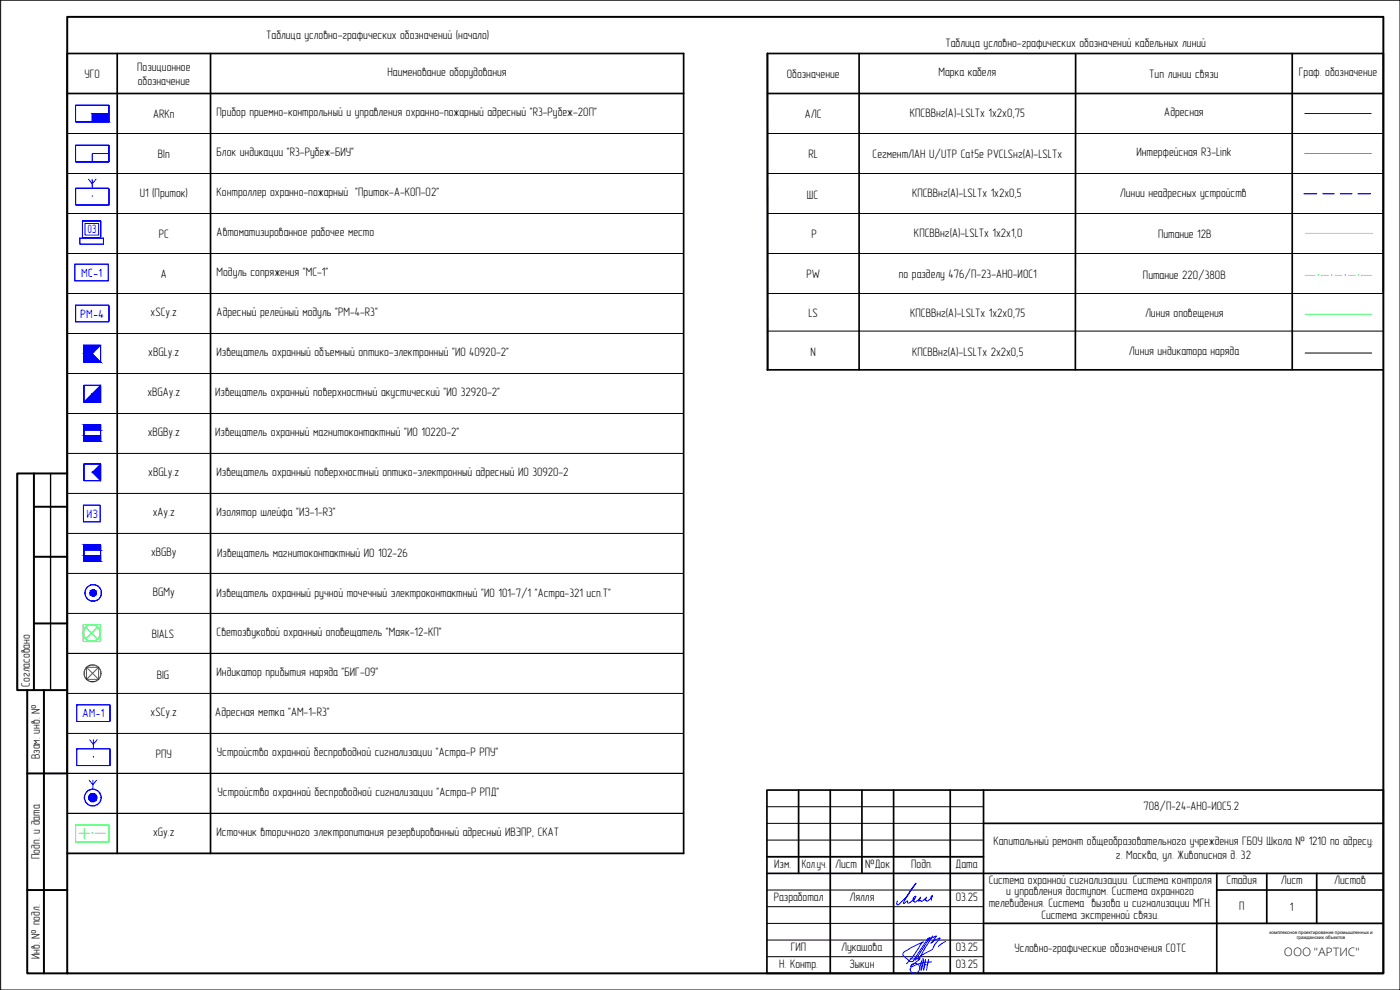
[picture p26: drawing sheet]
<svg xmlns="http://www.w3.org/2000/svg" width="420mm" height="297mm" viewBox="0 0 420 297" stroke-linecap="round" stroke-linejoin="round" font-family="sans-serif">
<defs><g id="words">
<g font-size="3.9" fill="#00f">
<text x="26.2" y="69.9">ОЗ</text>
<text x="24.3" y="83">МС-1</text>
<text x="24.1" y="95.3">РМ-4</text>
<text x="25.9" y="155.4">ИЗ</text>
<text x="24.6" y="215.2">АМ-1</text>
</g>
<text font-size="3.8" x="385.3" y="286.9">ООО &quot;АРТИС&quot;</text>
<g font-size="3.7">
<text x="79.9" y="11.6">Таблица условно-графических обозначений (начало)</text>
<text x="283.8" y="14">Таблица условно-графических обозначений кабельных линий</text>
<text x="25.4" y="23.3">УГО</text>
<text x="41.2" y="21.2">Позиционное</text>
<text x="116.3" y="23">Наименование оборудования</text>
<text x="236.2" y="23.3">Обозначение</text>
<text x="281.7" y="23">Марка кабеля</text>
<text x="344.9" y="23.3">Тип линии связи</text>
<text x="389.8" y="23">Граф. обозначение</text>
<text x="41.4" y="25.4">обозначение</text>
<text x="46" y="35.3">ARKn</text>
<text x="65" y="35">Прибор приемно-контрольный и управления охранно-пожарный адресный &quot;R3-Рубеж-2ОП&quot;</text>
<text x="241.6" y="35.3">АЛС</text>
<text x="273.1" y="35.2">КПСВВнг(А)-LSLTx 1x2x0,75</text>
<text x="349.4" y="35">Адресная</text>
<text x="47.4" y="47.3">BIn</text>
<text x="65" y="47">Блок индикации &quot;R3-Рубеж-БИУ&quot;</text>
<text x="242.7" y="47.3">RL</text>
<text x="261.9" y="47.3">СегментЛАН U/UTP Cat5e PVCLSнг(А)-LSLTx</text>
<text x="341" y="47">Интерфейсная R3-Link</text>
<text x="42" y="59.1">U1 (Приток)</text>
<text x="65" y="59">Контроллер охранно-пожарный &quot;Приток-А-КОП-02&quot;</text>
<text x="242.2" y="59.8">ШС</text>
<text x="273.7" y="59.2">КПСВВнг(А)-LSLTx 1x2x0,5</text>
<text x="336.1" y="59">Линии неадресных устройств</text>
<text x="47.7" y="71.4">РС</text>
<text x="65" y="71">Автоматизированное рабочее место</text>
<text x="243.5" y="71.3">P</text>
<text x="274.3" y="71.2">КПСВВнг(А)-LSLTx 1x2x1,0</text>
<text x="347.5" y="71.3">Питание 12В</text>
<text x="48.3" y="83.4">А</text>
<text x="65" y="83">Модуль сопряжения &quot;МС-1&quot;</text>
<text x="242" y="83.5">PW</text>
<text x="269.7" y="83.4">по разделу 476/П-23-АНО-ИОС1</text>
<text x="343" y="83.6">Питание 220/380В</text>
<text x="45.2" y="95">xSCy.z</text>
<text x="65" y="95">Адресный релейный модуль &quot;РМ-4-R3&quot;</text>
<text x="242.6" y="95.2">LS</text>
<text x="273.2" y="95.1">КПСВВнг(А)-LSLTx 1x2x0,75</text>
<text x="343.6" y="95.1">Линия оповещения</text>
<text x="44.5" y="106.9">xBGLy.z</text>
<text x="65" y="107">Извещатель охранный объемный оптико-электронный &quot;ИО 40920-2&quot;</text>
<text x="243.2" y="106.8">N</text>
<text x="273.7" y="106.8">КПСВВнг(А)-LSLTx 2x2x0,5</text>
<text x="338.8" y="106.5">Линия индикатора наряда</text>
<text x="44.2" y="118.9">xBGАy.z</text>
<text x="64.6" y="119">Извещатель охранный поверхностный акустический &quot;ИО 32920-2&quot;</text>
<text x="44.3" y="130.9">xBGBy.z</text>
<text x="64.6" y="131">Извещатель охранный магнитоконтактный &quot;ИО 10220-2&quot;</text>
<text x="44.5" y="142.9">xBGLy.z</text>
<text x="65" y="143">Извещатель охранный поверхностный оптико-электронный адресный ИО 30920-2</text>
<text x="45.8" y="154.9">xАy.z</text>
<text x="65" y="155">Изолятор шлейфа &quot;ИЗ-1-R3&quot;</text>
<text x="45.3" y="166.9">xBGBy</text>
<text x="65.2" y="167.1">Извещатель магнитоконтактный ИО 102-26</text>
<text x="45.9" y="179">BGМy</text>
<text x="65" y="179.1">Извещатель охранный ручной точечный электроконтактный &quot;ИО 101-7/1 &quot;Астра-321 исп.Т&quot;</text>
<text x="45.5" y="191.5">BIALS</text>
<text x="65" y="191">Светозвуковой охранный оповещатель &quot;Маяк-12-КП&quot;</text>
<text x="47.1" y="203.6">BIG</text>
<text x="65" y="203">Индикатор прибытия наряда &quot;БИГ-09&quot;</text>
<text x="8.9" y="206" transform="rotate(-90 8.9 206)">Согласовано</text>
<text x="45.2" y="215">xSCy.z</text>
<text x="64.6" y="215">Адресная метка &quot;АМ-1-R3&quot;</text>
<text x="11.9" y="227.8" transform="rotate(-90 11.9 227.8)">Взам. инв. №</text>
<text x="46.8" y="227.3">РПУ</text>
<text x="65.1" y="227">Устройство охранной беспроводной сигнализации &quot;Астра-Р РПУ&quot;</text>
<text x="65.3" y="238.9">Устройство охранной беспроводной сигнализации &quot;Астра-Р РПД&quot;</text>
<text x="343.2" y="243.1">708/П-24-АНО-ИОС5.2</text>
<text x="45.9" y="250.9">хGy.z</text>
<text x="65" y="251">Источник вторичного электропитания резервированный адресный ИВЭПР, СКАТ</text>
<text x="11.9" y="257.7" transform="rotate(-90 11.9 257.7)">Подп. и дата</text>
<text x="298.2" y="253.5">Капитальный ремонт общеобразовательного учреждения ГБОУ Школа № 1210 по адресу:</text>
<text x="334.9" y="257.7">г. Москва, ул. Живописная д. 32</text>
<text x="232.4" y="260.4">Изм.</text>
<text x="240.6" y="260.4">Кол.уч.</text>
<text x="250.6" y="260.4">Лист</text>
<text x="259.7" y="260.4">№Док</text>
<text x="273.5" y="260.4">Подп.</text>
<text x="286.8" y="260.4">Дата</text>
<text x="296.7" y="265.1">Система охранной сигнализации. Система контроля</text>
<text x="302" y="268.6">и управления доступом. Система охранного</text>
<text x="368.1" y="265.4">Стадия</text>
<text x="384.4" y="265.4">Лист</text>
<text x="400.4" y="265.4">Листов</text>
<text x="232.2" y="270.4">Разработал</text>
<text x="254.9" y="270.4">Лялля</text>
<text x="286.8" y="270.4">03.25</text>
<text x="296.7" y="272.2">телевидения. Система вызова и сигнализации МГН.</text>
<text x="312.5" y="275.7">Система экстренной связи.</text>
<text x="371.9" y="272.9">П</text>
<text x="387.1" y="273.3">1</text>
<text x="11.9" y="287.7" transform="rotate(-90 11.9 287.7)">Инв. № подл.</text>
<text x="237.3" y="285.4">ГИП</text>
<text x="252.4" y="285.4">Лукашова</text>
<text x="286.8" y="285.4">03.25</text>
<text x="304.4" y="285.6">Условно-графические обозначения СОТС</text>
<text x="233.8" y="290.5">Н. Контр.</text>
<text x="254.9" y="290.4">Зыкин</text>
<text x="286.8" y="290.4">03.25</text>
</g>
<g font-size="1.4">
<text x="381" y="280.2">комплексное проектирование промышленных и</text>
<text x="389.2" y="281.9">гражданских объектов</text>
</g>
</g></defs>
<g fill="#fff" stroke="#fff" stroke-width=".3">
<path d="M25.1 190.8l4.9-1.7v1.7zM25.1 190.8l4.3 1 .6-1zM25.1 190.8l4.3 1h-3.7zM25.7 191.8l2.6 .6 1.1-.6zM25.7 191.8l2.6 .6h-1.5z"/>
<path d="M25.7 188.1l1-.6h1.6zM25.7 188.1h3.7l-1.1-.6zM25.7 188.1h3.7l-4.3 1zM25.1 189.1h4.9l-.6-1zM25.1 189.1h4.9l-4.9 1.7z"/>
<path d="M25.4 202.9l4.8-1.7v1.7zM25.4 202.9l4.2 .9 .6-.9zM25.4 202.9l4.2 .9h-3.6zM26 203.8l2.6 .7 1-.7zM26 203.8l2.6 .7h-1.6z"/>
<path d="M26 200.2l1-.6h1.6zM26 200.2h3.6l-1-.6zM26 200.2h3.6l-4.2 1zM25.4 201.2h4.8l-.6-1zM25.4 201.2h4.8l-4.8 1.7z"/>
</g>
<path d="M26.7 187.5h1.6M27 199.6h1.6" fill="none" stroke="#fff" stroke-width=".3"/>
<g fill="none" stroke="#0f0" stroke-width=".3">
<path d="M25 187.4h5.1v5.1h-5.1zM25.7 188.1l3.7 3.7M29.4 188.1l-3.7 3.7"/>
<circle cx="27.5" cy="189.9" r="2.57"/>
</g>
<g fill="none" stroke="#f00" stroke-width=".3">
<path d="M26 200.2h3.6v3.6h-3.6zM26 200.2l3.6 3.6M29.6 200.2l-3.6 3.6"/>
<circle cx="27.8" cy="202" r="2.57"/>
<circle cx="27.8" cy="202" r="2.56"/>
</g>
<path d="M22.7 56.5v5M32.7 56.5v5M22.5 79.3v5M32.5 79.3v5M22.7 91.6v4.9M32.7 91.6v4.9M25 151.6v5h5M23 211.5v5M33 211.5v5M23 224.7v5M33 224.7v5" fill="none" stroke="#fff" stroke-width=".3"/>
<g fill="#fff" stroke="#fff" stroke-width=".3">
<path d="M22.5 79.3v5l10-5zM22.5 84.3l10-5v5z"/>
<path d="M22.5 84.3h10v-5zM22.5 79.3h10l-10 5z"/>
<path d="M23 211.5v5l10-5zM23 216.5l10-5v5z"/>
<path d="M23 216.5h10v-5zM23 211.5h10l-10 5z"/>
<path d="M25 151.6l5 5v-5zM25 151.6l5 5h-5z"/>
<path d="M25 156.6h5v-5zM25 151.6h5l-5 5z"/>
<path d="M23 224.7l10 5h-10zM23 224.7l10 5v-5z"/>
<path d="M23 229.7h10v-5zM23 224.7h10l-10 5z"/>
<path d="M22.7 91.6v4.9l10-4.9zM22.7 96.5l10-4.9v4.9z"/>
<path d="M22.7 96.5h10v-4.9zM22.7 91.6h10l-10 4.9z"/>
<path d="M22.7 56.5l10 5h-10zM22.7 56.5l10 5v-5z"/>
<path d="M22.7 61.5h10v-5zM22.7 56.5h10l-10 5z"/>
</g>
<g fill="none" stroke="#00f" stroke-width=".3">
<path d="M22.7 56.5h10v5h-10zM26.6 53.8l1.1 1.3 1.1-1.3M27.7 59h.1M27.7 53.8v2.7M22.5 79.3h10v5h-10zM22.7 91.6h10v4.9h-10zM27.7 94.1h.1M25 151.6h5v5h-5zM30 154.1h.1M23 211.5h10v5h-10zM28 214h.1M23 224.7h10v5h-10z"/>
<path d="M26.9 222l1.1 1.3 1.1-1.3M28 227.2h.1M28 222v2.7"/>
</g>
<path d="M22.7 31.6v5M32.7 31.6v5M22.7 43.6v5M32.7 43.6v5M23.9 71.4v1.9M24.7 66.3v5" fill="none" stroke="#fff" stroke-width=".3"/>
<g fill="#fff" stroke="#fff" stroke-width=".3">
<path d="M23.9 71.4h7.2v1.9zM23.9 71.4v1.9h7.2z"/>
<path d="M24.7 66.3h5.5v5zM24.7 66.3v5h5.5z"/>
<path d="M22.7 31.6l10 5h-10zM22.7 31.6l10 5v-5z"/>
<path d="M22.7 36.6h10v-5zM22.7 31.6h10l-10 5z"/>
<path d="M22.7 43.6l10 5h-10zM22.7 43.6l10 5v-5z"/>
<path d="M22.7 48.6h10v-5zM22.7 43.6h10l-10 5z"/>
</g>
<path d="M22.7 31.6h10v5h-10zM22.7 31.6h10v5h-10v-5h10v5h-10zM27.7 34.1h5h-5v2.5M22.7 43.6h10v5h-10zM22.7 43.6h10v5h-10v-5h10v5h-10zM32.7 46.1h-5v2.5M23.9 71.4h7.2v1.9h-7.2zM24.7 66.3h5.5v5h-5.5v-5h5.5v5h-5.5zM25.5 67.1h4.1v3.5h-4.1z" fill="none" stroke="#00f" stroke-width=".3"/>
<g fill="#fff" stroke="#fff" stroke-width=".3">
<path d="M26.3 179.8l4-1-.5 .8zM26.3 179.8l2.5 .5 1-.7zM26.3 179.8l2.5 .5h-1.6z"/>
<path d="M25.6 177.2v1.4l4.7 .2zM25.6 178.6l4.7 .2-4 1z"/>
<path d="M25.6 177.2l4.7-.1v1.7zM26.2 176.1l-.6 1.1 4.7-.1zM26.2 176.1h3.5l.6 1zM26.2 176.1h3.5l-.9-.6z"/>
<path d="M26.2 176.1l1-.6h1.6zM26.2 176.1l1-.6z"/>
<path d="M25.2 127.4l5 5h-5zM25.2 127.4l5 5v-5z"/>
<path d="M25.2 132.4h5v-5zM25.2 127.4h5l-5 5z"/>
<path d="M25.2 103.6l5 5h-5zM25.2 103.6l5 5v-5z"/>
<path d="M30.2 103.6l-5 5h5zM25.2 103.6h5l-5 5z"/>
<path d="M25.2 115.6l5 5h-5zM25.2 115.6l5 5v-5z"/>
<path d="M30.2 115.6l-5 5h5zM25.2 115.6h5l-5 5z"/>
<path d="M25.2 163.4l5 5h-5zM25.2 163.4l5 5v-5z"/>
<path d="M30.2 163.4l-5 5h5zM25.2 163.4h5l-5 5z"/>
<path d="M25.2 139.2l5 5h-5zM25.2 139.2l5 5v-5z"/>
<path d="M30.2 139.2l-5 5h5zM25.2 139.2h5l-5 5z"/>
</g>
<g fill="none" stroke="#00f" stroke-width=".3">
<path d="M25.2 103.6h5v5h-5zM25.2 103.6h5v5h-5v-5h5v5h-5zM25.2 115.6h5v5h-5zM25.2 115.6h5v5h-5v-5h5v5h-5zM25.2 127.4h5v5h-5zM25.2 127.4h5v5h-5v-5h5v5h-5zM25.2 139.2h5v5h-5zM25.2 139.2h5v5h-5v-5h5v5h-5zM27.7 129.9h.1M25.2 163.4h5v5h-5zM25.2 163.4h5v5h-5v-5h5v5h-5zM27.7 165.9h.1"/>
<circle cx="28" cy="177.9" r="2.5"/>
<circle cx="28" cy="177.9" r="2.51"/>
<circle cx="28" cy="177.9" r=".92"/>
</g>
<g fill="#00f" stroke="#00f" stroke-width=".3">
<path d="M25.2 130.7h5z"/>
<path d="M25.2 127.4h5z"/>
<path d="M30.2 115.6v2.5h-2.5z"/>
<path d="M25.2 166.7h5z"/>
<path d="M25.2 163.4h5z"/>
<path d="M27.9 177h.3zM27.7 177h.5z"/>
<path d="M27.7 177l.7 .1zM27.6 177.1h.8z"/>
<path d="M27.6 177.1l.9 .1zM27.4 177.2h1.1z"/>
<path d="M27.4 177.2l1.3 .1zM27.4 177.2l1.3 .1h-1.4z"/>
<path d="M27.3 177.3l1.4 .1zM27.3 177.3l1.4 .1h-1.5z"/>
<path d="M27.2 177.4l1.6 .2zM27.2 177.4l1.6 .2h-1.7z"/>
<path d="M27.1 177.6l1.8 .1-.1-.1zM27.1 177.6l1.8 .1h-1.8z"/>
<path d="M27.1 177.7l1.8 .2v-.2zM27.1 177.7l1.8 .2h-1.8z"/>
<path d="M27.1 177.9l1.8 .2v-.2zM27.1 177.9l1.8 .2h-1.8z"/>
<path d="M27.1 178.1l1.7 .2 .1-.2zM27.1 178.1l1.7 .2h-1.7z"/>
<path d="M27.1 178.3h1.7zM27.1 178.3l1.6 .1z"/>
<path d="M27.2 178.4h1.5zM27.2 178.4l1.5 .1z"/>
<path d="M27.3 178.5h1.4zM27.3 178.5l1.2 .1z"/>
<path d="M27.4 178.6h1.1zM27.4 178.6l1 .1z"/>
<path d="M27.6 178.7h.8zM27.6 178.7l.6 .1z"/>
<path d="M27.7 178.8h.5zM27.7 178.8h.4z"/>
<path d="M25.2 130.7l5 1.7v-1.7zM25.2 130.7l5 1.7h-5z"/>
<path d="M25.2 127.4l5 1.7v-1.7zM25.2 127.4l5 1.7h-5z"/>
<path d="M25.2 103.6l2.5 2.5 2.5-2.5zM25.2 103.6l2.5 2.5h-2.5z"/>
<path d="M25.2 106.1l5 2.5-2.5-2.5zM25.2 106.1l5 2.5h-5z"/>
<path d="M27.7 118.1l2.5 2.5v-2.5zM27.7 118.1l2.5 2.5h-5z"/>
<path d="M25.2 166.7l5 1.7v-1.7zM25.2 166.7l5 1.7h-5z"/>
<path d="M25.2 163.4l5 1.7v-1.7zM25.2 163.4l5 1.7h-5z"/>
<path d="M30.2 139.2v2.5h-2.5zM27.7 141.7l2.5 2.5v-2.5z"/>
</g>
<path d="M25.2 103.6v5M25.2 115.6v5M30.2 103.6v5M30.2 115.6v5M25.2 127.4v5M25.2 139.2v5M30.2 127.4v5M30.2 139.2v5M25.2 163.4v5M30.2 163.4v5" fill="none" stroke="#fff" stroke-width=".3"/>
<circle cx="27.8" cy="239.3" r="2.51" fill="none" stroke="#00f" stroke-width=".4"/>
<g fill="#00f" stroke="#00f" stroke-width=".3">
<path d="M27.9 239.3h1.2v-.3zM27.9 239.3l1-.6 .2 .3zM28.7 238.4l-.8 .9 1-.6z"/>
<path d="M28.5 238.2l-.6 1.1 .8-.9zM28.2 238.1l.3 .1-.6 1.1zM27.9 238.1v1.2l.3-1.2z"/>
<path d="M27.5 238.1l.4 1.2v-1.2zM27.2 238.2l.3-.1 .4 1.2zM27 238.4l.9 .9-.7-1.1z"/>
<path d="M27 238.4l-.2 .3 1.1 .6zM26.8 238.7l1.1 .6-1.3-.3zM26.6 239v.3h1.3z"/>
<path d="M26.6 239.3v.3l1.3-.3zM26.6 239.6l1.3-.3-1.1 .7zM26.8 240l.2 .2 .9-.9z"/>
<path d="M27 240.2l.2 .2 .7-1.1zM27.9 239.3l-.4 1.2-.3-.1zM27.9 239.3l-.4 1.2 .4 .1z"/>
<path d="M27.9 239.3v1.3l.3-.1zM27.9 239.3l.6 1.1-.3 .1zM27.9 239.3l.6 1.1 .2-.2z"/>
<path d="M27.9 239.3l.8 .9 .2-.2zM27.9 239.3l1.2 .3-.2 .4zM27.9 239.3l1.2 .3v-.3z"/>
</g>
<path d="M26.8 234.1l1.1 1.4 1.1-1.4M27.9 234.1v2.7" fill="none" stroke="#00f" stroke-width=".3"/>
<path d="M20.2 5.1h395v286.9h-395zM10.2 152h10M10.2 142.1v65M20.2 142.1h-15v65h3M10.2 167.1h10M10.2 187.1h10M13.2 207.1v84.9M20.2 207.1h-12v84.9h12M8.2 232.1h12M8.2 267h12" fill="none" stroke="#000" stroke-width=".59"/>
<path d="M5.2 142.1v65M15.2 142.1v65" fill="none" stroke="#000" stroke-width=".4"/>
<!-- layer: 0 -->
<path d="M391.7 82.6h3M391.7 94.3h20M395.6 82.6h.1M396.7 82.6h2M399.7 82.6h.1M400.7 82.6h2M403.7 82.6h.1M404.7 82.6h2M407.7 82.6h.1M408.7 82.6h3" fill="none" stroke="#0ff" stroke-width=".3"/>
<path d="M35.2 16.1v240M63.2 16.1v240M230.3 16.1h184.9l-.1 71.6M230.3 16.1l.1 94.9M230.3 16.1v94.9M257.8 16.1v94.9M322.8 16.1l-.1 94.9M387.8 16.1v94.9M20.2 28.1h185M230.3 28.1h184.9M230.2 111h184.8M20.2 232.1v-216h185v240h-185" fill="none" stroke="#000" stroke-width=".51"/>
<g fill="none" stroke="#000" stroke-width=".3">
<path d="M20.2 40.1h185M20.2 52.1h185M230.3 40.1h184.9M230.3 52.1h184.9M20.2 76.1h185M20.2 64.1h185M230.4 76.1h184.8M230.4 64.1h184.8M20.2 88.1h185M230.2 99.3h184.8M230.4 88.1h184.8M20.2 100.1h185"/>
<path d="M20.2 112.1h185M20.2 124.1h185M20.2 136h185M20.2 148h185M20.2 172h185M20.2 160h185M20.2 184.1h185M20.2 196.1h185M20.2 208.1h185M20.2 232.1h185M20.2 220.1h185M205.2 232.1h-185h185"/>
<path d="M20.2 244.1h185M205.2 256.1h-185h185"/>
</g>
<path d="M391.6 34.1h20" fill="none" stroke="#00f" stroke-width=".3"/>
<path d="M391.6 46.1h20" fill="none" stroke="#f0f" stroke-width=".3"/>
<path d="M391.8 70h20" fill="none" stroke="#0f0" stroke-width=".3"/>
<path d="M27.7 34.1l5 2.5v-2.5zM27.7 34.1l5 2.5h-5z" fill="#00f" stroke="#00f" stroke-width=".3"/>
<path d="M22.7 247.6v4.9M32.7 247.6v4.9" fill="none" stroke="#fff" stroke-width=".3"/>
<g fill="#fff" stroke="#fff" stroke-width=".3">
<path d="M22.7 247.6l10 4.9h-10zM22.7 247.6l10 4.9v-4.9z"/>
<path d="M22.7 252.5h10v-4.9zM22.7 247.6h10l-10 4.9z"/>
</g>
<path d="M22.7 247.6h10v4.9h-10zM22.7 247.6h10v4.9h-10v-4.9h10v4.9h-10zM23.7 250h3M25.3 248.6v3M27.7 250h.1M28.6 250h3" fill="none" stroke="#0f0" stroke-width=".3"/>
<path d="M391.4 58.1h3.8M397 58.1h3.5M402.2 58.1h3.5M407.5 58.1h3.9" fill="none" stroke="#00f" stroke-width=".3"/>
<!-- layer: 0 -->
<path d="M391.7 105.9h20" fill="none" stroke="#000" stroke-width=".3"/>
<g fill="none" stroke="#000" stroke-width=".51">
<path d="M230.2 237.1h185v54.9h-185zM239.7 237.1v25M249.2 237.1v54.9M258.7 237.1v25M268.2 237.1v54.9M285.2 237.1v54.9M295.2 237.1v54.9M230.2 257.1h65M295.2 247h120M230.2 262.1h185M295.2 277.1h120M365.2 262.1v29.9"/>
<path d="M365.2 267h50M380.2 262.1v15M395.2 262.1v15"/>
</g>
<path d="M230.2 257.1h65M230.2 252.1h65M230.2 247h65M230.2 242h65M230.2 277.1h185M230.2 272h65M230.2 267h65M230.2 287h65M230.2 282.1h65" fill="none" stroke="#000" stroke-width=".3"/>
<path d="M279.6 270.1l-.1-.3a.62 .62 0 0 1-.1-.6 .62 .62 0 0 1 .5-.4l-.6 .8a1.13 1.13 0 0 1-1.2 .7l-.1-.2h-.4l.6-.9-1.3 1.1-.5 .1a.25 .25 0 0 0-.2-.3 .25 .25 0 0 0-.3 .2h-.2l.7-1.1-.6 .6a1.28 1.28 0 0 1-1.4 .8l-.3-.3 .3-.6-.4 .1 .8-.9a3.6 3.6 0 0 1-2.1 2.1 .4 .4 0 0 1-.4-.3 .4 .4 0 0 1 .1-.4l-1.2 .7 .1-.4 1.6-2.9 1.9-2.7a23.3 23.3 0 0 1-5.2 6.4h-.4l.2-1" fill="none" stroke="#00f" stroke-width=".3"/>
<g fill="none" stroke="#00f" stroke-width=".3">
<path d="M273.2 287.7h2.9l-2.8 2.3M273.3 290a1.43 1.43 0 0 1 2.1-.7 1.43 1.43 0 0 1 .2 2.2M273.9 289.9a1.15 1.15 0 0 0-.5 1.6 1.15 1.15 0 0 0 1.6 .5l.6-.5M276.6 288.4l-.6 2.4M277.5 289.5h.9M277.8 287.9l-.6 3.2 .2-1.7-.4-1.8-.1 1.8-.5 1.7 .3-2.7M278.4 281.6l.7-.3-4.5 6.8M278.4 281.6l-4.4 6.9h-.5a4.4 4.4 0 0 1-2.5-1.9v-.6l.4-.4 2.2-1.3 3.5-1.7-.6 .4-2.1 3.4-2.3 2.8M278.4 282l2.6-1.2-1.6 2.2 1.2-.9 1.5-.7-1.8 2.4a1.99 1.99 0 0 1-1.6 1.7l-1.7 .9-1.5 1.2M278.7 287.9l-.6 3.2M279.6 288.6l-3 .3-2.7 1.1M279.9 280.8l-2.2 3.6-2 3.7"/>
<path d="M283.8 282.5l-2.2 1.5"/>
</g>
<!-- layer: G-ANOTVPRT_T -->
<path d="M.2 .1h420v296.9h-420z" fill="none" stroke="#000" stroke-width=".3"/>
<use href="#words"/>
</svg>
